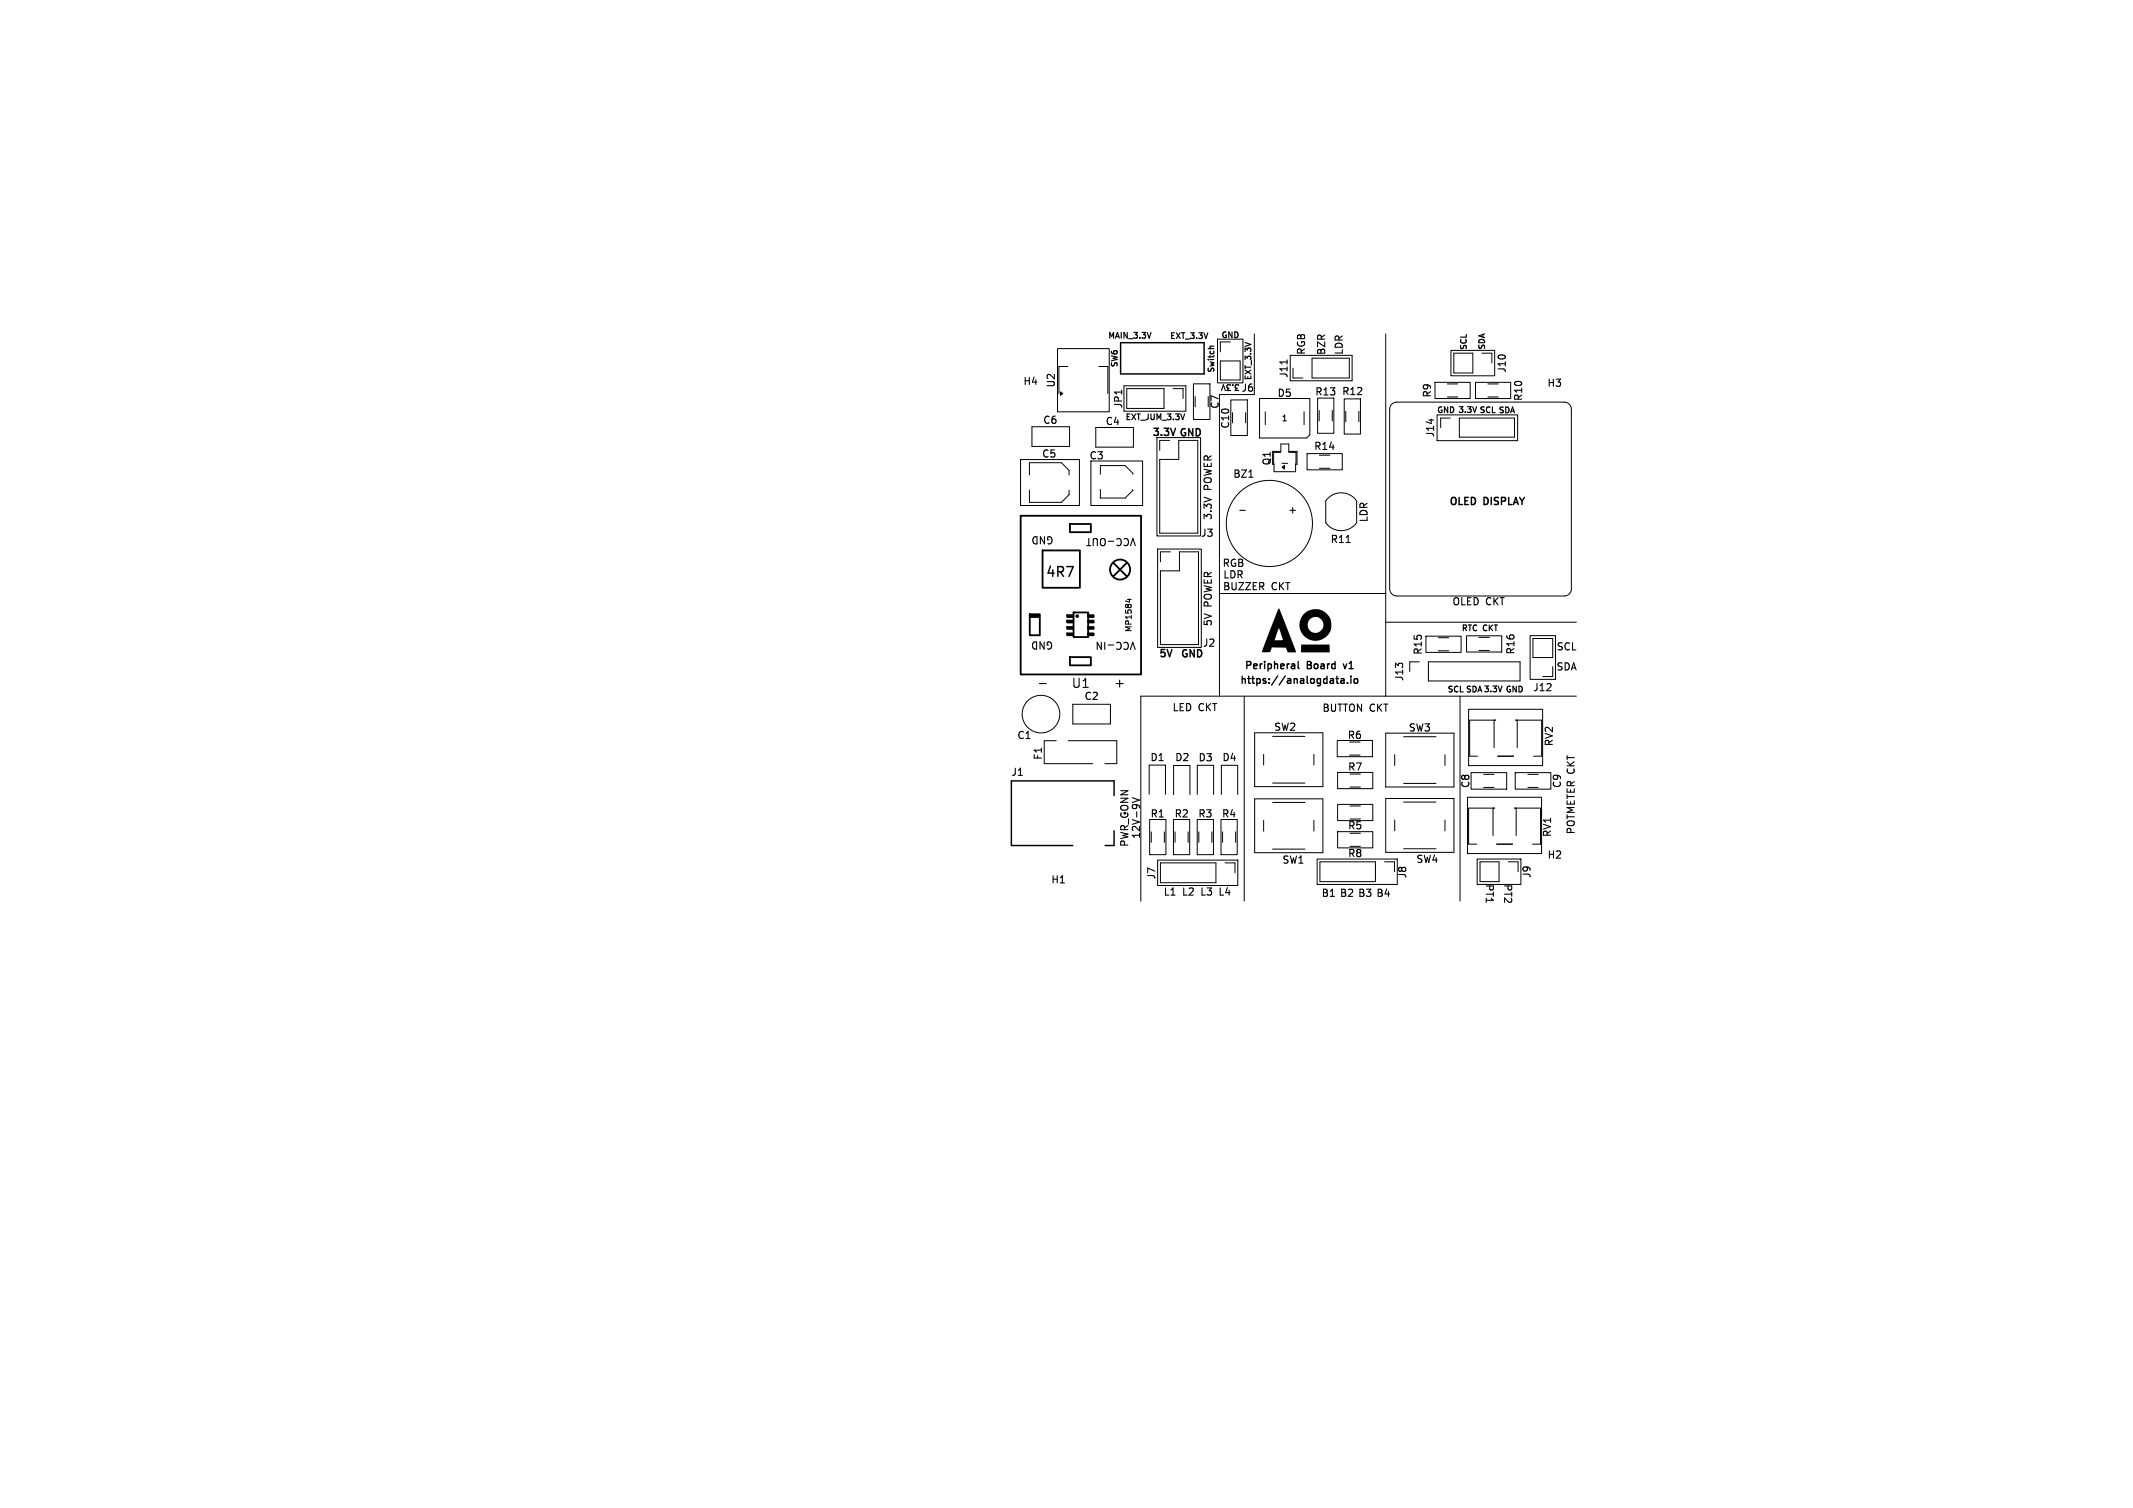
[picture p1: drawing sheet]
<svg xmlns="http://www.w3.org/2000/svg" width="297mm" height="210mm" viewBox="0 0 297 210" stroke-linecap="round" stroke-linejoin="round" font-family="sans-serif">
<defs><g id="words">
<text font-size="1.9" x="145.5" y="80.8">4R7</text>
<g font-size="1.8">
<text x="155" y="96">+</text>
<text x="149.1" y="96">U1</text>
</g>
<g font-size="1.4">
<text x="142.4" y="53.8">H4</text>
<text x="179.5" y="52.7" transform="rotate(-90 179.5 52.7)">J11</text>
<text x="181.9" y="49.5" transform="rotate(-90 181.9 49.5)">RGB</text>
<text x="184.7" y="49.6" transform="rotate(-90 184.7 49.6)">BZR</text>
<text x="187.2" y="49.5" transform="rotate(-90 187.2 49.5)">LDR</text>
<text x="209.9" y="52" transform="rotate(-90 209.9 52)">J10</text>
<text x="145.1" y="59.2">C6</text>
<text x="147.1" y="54.1" transform="rotate(-90 147.1 54.1)">U2</text>
<text x="153.8" y="59.4">C4</text>
<text x="156.5" y="57" transform="rotate(-90 156.5 57)">JP1</text>
<text x="169.9" y="57" transform="rotate(-90 169.9 57)">C7</text>
<text x="171.4" y="59.8" transform="rotate(-90 171.4 59.8)">C10</text>
<text x="172.8" y="54.8">J6</text>
<text x="177.8" y="55.5">D5</text>
<text x="183" y="55.3">R13</text>
<text x="186.8" y="55.2">R12</text>
<text x="199.5" y="55.5" transform="rotate(-90 199.5 55.5)">R9</text>
<text x="212.2" y="56" transform="rotate(-90 212.2 56)">R10</text>
<text x="215.4" y="54.1">H3</text>
<text x="145" y="63.9">C5</text>
<text x="151.6" y="64.2">C3</text>
<text x="160.3" y="61">3.3V GND</text>
<text x="177.1" y="64.9" transform="rotate(-90 177.1 64.9)">Q1</text>
<text x="182.9" y="62.9">R14</text>
<text x="199.9" y="61" transform="rotate(-90 199.9 61)">J14</text>
<text x="168.9" y="68.3" transform="rotate(-90 168.9 68.3)">POWER</text>
<text x="171.6" y="66.7">BZ1</text>
<text x="179.3" y="71.7">+</text>
<text x="201.8" y="70.4">OLED</text>
<text x="206.7" y="70.4">DISPLAY</text>
<text x="146.8" y="74.5" transform="rotate(-180 146.8 74.5)">GND</text>
<text x="158.3" y="74.7" transform="rotate(-180 158.3 74.7)">VCC-OUT</text>
<text x="167.1" y="75">J3</text>
<text x="168.9" y="72.5" transform="rotate(-90 168.9 72.5)">3.3V</text>
<text x="185.2" y="75.8">R11</text>
<text x="190.6" y="72.8" transform="rotate(-90 190.6 72.8)">LDR</text>
<text x="170.1" y="79.1">RGB</text>
<text x="170.2" y="82.4">BUZZER</text>
<text x="170.2" y="80.8">LDR</text>
<text x="177.1" y="82.4">CKT</text>
<text x="146.7" y="89.1" transform="rotate(-180 146.7 89.1)">GND</text>
<text x="158.3" y="89.2" transform="rotate(-180 158.3 89.2)">VCC-IN</text>
<text x="168.9" y="87.3" transform="rotate(-90 168.9 87.3)">5V</text>
<text x="168.9" y="84.5" transform="rotate(-90 168.9 84.5)">POWER</text>
<text x="202.1" y="84.5">OLED</text>
<text x="206.9" y="84.5">CKT</text>
<text x="161.3" y="91.8">5V</text>
<text x="164.3" y="91.8">GND</text>
<text x="167.4" y="90.3">J2</text>
<text x="172.6" y="95.3">https://analogdata.io</text>
<text x="173.3" y="93.3">Peripheral</text>
<text x="182" y="93.3">Board</text>
<text x="187.5" y="93.3">v1</text>
<text x="195.6" y="95" transform="rotate(-90 195.6 95)">J13</text>
<text x="198.2" y="91.3" transform="rotate(-90 198.2 91.3)">R15</text>
<text x="211.1" y="91.3" transform="rotate(-90 211.1 91.3)">R16</text>
<text x="216.6" y="93.6">SDA</text>
<text x="216.6" y="90.8">SCL</text>
<text x="150.9" y="97.7">C2</text>
<text x="163.2" y="99.3">LED</text>
<text x="166.9" y="99.3">CKT</text>
<text x="177.3" y="102">SW2</text>
<text x="184" y="99.3">BUTTON CKT</text>
<text x="213.4" y="96.5">J12</text>
<text x="141.5" y="103.1">C1</text>
<text x="145.3" y="105.9" transform="rotate(-90 145.3 105.9)">F1</text>
<text x="160.1" y="106.2">D1</text>
<text x="163.5" y="106.2">D2</text>
<text x="166.8" y="106.2">D3</text>
<text x="170.1" y="106.2">D4</text>
<text x="187.5" y="103.1">R6</text>
<text x="187.6" y="107.5">R7</text>
<text x="196.1" y="102.1">SW3</text>
<text x="216.4" y="104" transform="rotate(-90 216.4 104)">RV2</text>
<text x="140.7" y="108.3">J1</text>
<text x="204.8" y="109.9" transform="rotate(-90 204.8 109.9)">C8</text>
<text x="217.6" y="109.9" transform="rotate(-90 217.6 109.9)">C9</text>
<text x="157.3" y="118" transform="rotate(-90 157.3 118)">PWR_CONN</text>
<text x="158.9" y="116.9" transform="rotate(-90 158.9 116.9)">12V-9V</text>
<text x="160.1" y="114">R1</text>
<text x="163.4" y="114">R2</text>
<text x="166.7" y="114">R3</text>
<text x="170" y="114">R4</text>
<text x="187.6" y="115.7">R5</text>
<text x="187.6" y="119.6">R8</text>
<text x="215.4" y="119.8">H2</text>
<text x="216.2" y="116.7" transform="rotate(-90 216.2 116.7)">RV1</text>
<text x="219.5" y="116.3" transform="rotate(-90 219.5 116.3)">POTMETER CKT</text>
<text x="146.3" y="123.2">H1</text>
<text x="161.1" y="122.6" transform="rotate(-90 161.1 122.6)">J7</text>
<text x="161.9" y="124.9">L1</text>
<text x="164.5" y="124.9">L2</text>
<text x="167" y="124.9">L3</text>
<text x="169.5" y="124.9">L4</text>
<text x="178.5" y="120.5">SW1</text>
<text x="183.9" y="125.1">B1 B2 B3 B4</text>
<text x="196" y="122.4" transform="rotate(-90 196 122.4)">J8</text>
<text x="197.1" y="120.4">SW4</text>
<text x="206.7" y="123" transform="rotate(90 206.7 123)">PT1</text>
<text x="209.2" y="123" transform="rotate(90 209.2 123)">PT2</text>
<text x="213.3" y="122.4" transform="rotate(-90 213.3 122.4)">J9</text>
</g>
<g font-size="1.1">
<text x="154.2" y="47.2">MAIN_3.3V</text>
<text x="162.8" y="47.3">EXT_3.3V</text>
<text x="170" y="47.1">GND</text>
<text x="156" y="51.3" transform="rotate(-90 156 51.3)">SW6</text>
<text x="169.1" y="52" transform="rotate(-90 169.1 52)">Switch</text>
<text x="172.7" y="53.5" transform="rotate(-180 172.7 53.5)">3.3V</text>
<text x="174.3" y="53" transform="rotate(-90 174.3 53)">EXT_3.3V</text>
<text x="204.4" y="48.9" transform="rotate(-90 204.4 48.9)">SCL</text>
<text x="207" y="48.8" transform="rotate(-90 207 48.8)">SDA</text>
<text x="156.6" y="58.6">EXT_JUM_3.3V</text>
<text x="178.4" y="58.9">1</text>
<text x="200" y="57.7">GND 3.3V SCL SDA</text>
<text x="157.8" y="88.1" transform="rotate(-90 157.8 88.1)">MP1584</text>
<text x="203.4" y="88.1">RTC</text>
<text x="206.5" y="88.1">CKT</text>
<text x="201.4" y="96.6">SCL SDA3.3V GND</text>
</g>
</g></defs>
<g fill="none" stroke="#000" stroke-width=".14">
<path d="M143.7 59.4h5.2v2.8h-5.2zM147.2 48.6h7.2v8.8h-7.2zM148.7 51h-1.3v3.8M152.6 59.5h5.2v2.8h-5.2zM153 51h1.3v3.8M156.5 53.7h8.6v3.6h-8.6zM156.9 54.1h5.2v2.8h-5.2zM163.3 54.1h1.4v1.4M166.2 53.5h2.3v4.9h-2.3zM166.4 55.2v1.4M168.2 55.2v1.4M169.5 47.2h3.6v6.1h-3.6z"/>
<path d="M169.9 50.3h2.8v2.6h-2.8zM171.3 47.6h-1.4v1.4M171.4 55.7h2.3v5h-2.3zM173.4 57.5v1.4M174.7 46.5v8.5h-4.9v41.9M175.4 55.5h7v5l-.5 .5h-6.5zM176.2 57.3v1.8M179.6 49.5h8.7v3.5h-8.7zM180 51.3v1.3h1.4M181.6 57.3v1.8M182.7 49.9h5.2v2.7h-5.2zM183.5 55.4h2.2v4.9h-2.2z"/>
<path d="M183.7 57.2v1.4M185.5 57.2v1.4M187.2 55.6h2.2v4.9h-2.2zM187.4 57.3v1.4M189.2 57.3v1.4M193 46.5v50.5M193.8 56.3l.3-.2 .4-.1h23.3a1 1 0 0 1 1 1v25a1 1 0 0 1-1 1h-23.3a1 1 0 0 1-1-1v-25l.1-.3zM199.8 53.2h4.9v2.3h-4.9zM200.1 57.8h11.2v3.6h-11.2zM201.5 53.5h1.5M201.5 55.3h1.5M201.9 58.2h-1.3v1.4"/>
<path d="M202 48.8h6.1v3.5h-6.1zM202.4 49.2h2.7v2.7h-2.7zM203.2 58.2h7.7v2.7h-7.7zM205.4 53.2h4.9v2.3h-4.9zM206.3 49.2h1.4v1.4M207.2 53.5h1.4M207.2 55.3h1.4M142.1 64h8.2v6.4h-8.2zM143.3 66.1v-1.7h4.5l1.1 1.1v.6M143.3 68.3v1.7h4.5l1.1-1.1v-.6M151.9 64.2h7.2v6.2h-7.2zM153.2 66v-1.2h3.5l1 1.1v.1"/>
<path d="M153.2 68.2v1.2h3.5l1-1.1v-.1M161.1 60.9h6.1v13.7h-6.1zM161.2 76.5h6.1v13.7h-6.1zM161.5 61.3v1.4M161.6 79.5h2.6v-2.6h2.7v12.9h-5.3zM163 76.9h-1.4v1.3M164.1 61.3h2.7v13h-5.3v-10.3h2.6zM177.2 62.9h1.2v-1.1h1.1v1.1h1.1v1.8h-.2v1h-3v-1M177.3 63h1M178.5 64.5h.8M179.5 63h1l-.1 1.5M182 63.2h4.9v2.2h-4.9z"/>
<path d="M183.7 63.4h1.5M183.7 65.2h1.5M188.9 69.7a2.62 2.62 0 0 0-4.3 0v3.1a2.65 2.65 0 0 0 4.3 0v-3M149.4 98.1h5.2v2.7h-5.2zM157 83.5h.5M157.3 83.4v.5M169.8 82.7h23.2M173.3 97v28.5M193 86.7h26.5M197.6 92.2h-1.3v1.3M198.5 88.6h4.9v2.3h-4.9zM198.9 92.2h12.8v2.6h-12.8z"/>
<path d="M200.3 88.8h1.4M200.3 90.6h1.4M203.3 97v28.5M204.2 88.5h4.9v2.3h-4.9zM204.5 98.8h10.3v7.8h-10.3zM205.9 88.8h1.5M205.9 90.6h1.5M213.1 88.5h3.5v6.1h-3.5zM213.4 88.9h2.8v2.7h-2.8zM216.2 92.8v1.4h-1.4M219.5 97h-60.7v28.5M147.1 103.2h-1.7v3.2h6.8"/>
<path d="M148.7 103.2h6.8v3.2h-1.7M160 110.6v-4h2.3v4M160.1 114.1h2.2v4.9h-2.2zM160.3 115.8v1.5M161.2 119.8h11.1v3.5h-11.1zM162.1 115.8v1.5M163.4 114.1h2.3v4.9h-2.3zM163.4 110.7v-4.1h2.3v4.1M163.6 115.8v1.5M165.4 115.8v1.5M166.7 114.1h2.3v4.9h-2.3zM166.7 110.6v-4h2.3v4"/>
<path d="M166.9 115.8v1.5M168.7 115.8v1.5M170 114.1h2.3v4.9h-2.3zM170.1 110.6v-4h2.2v4M170.2 115.8v1.5M172.1 115.8v1.5M174.7 111.3h9.5v7.5h-9.5zM174.7 102.1h9.5v7.5h-9.5zM176 105.1v1.5M176 114.3v1.5M177.2 118.3h4.5M177.2 111.8h4.5"/>
<path d="M177.2 109.1h4.5M177.2 102.6h4.5M183 105.1v1.5M183 114.3v1.5M183.4 119.6h11.2v3.6h-11.2zM186.2 103.1h4.9v2.3h-4.9zM186.3 112h4.8v2.3h-4.8zM186.3 107.6h4.8v2.2h-4.8zM186.3 115.8h4.8v2.3h-4.8zM187.9 105.2h1.5M188 112.2h1.4M188 114.1h1.4"/>
<path d="M188 109.6h1.4M188 117.9h1.4M193 102.1h9.5v7.5h-9.5zM193 111.2h9.5v7.5h-9.5zM194.2 105.1v1.5M194.2 114.2v1.5M195.5 118.2h4.4M195.5 111.7h4.4M195.5 109.1h4.4M195.5 102.6h4.4M201.2 105.1v1.5M201.2 114.2v1.5"/>
<path d="M204.3 111h10.3v7.9h-10.3zM204.8 107.6h5v2.3h-5zM205.7 119.6h6.1v3.6h-6.1zM206.6 107.8h1.4M206.6 109.7h1.4M207.9 112.5v3.9M208 100.3v3.8M208.1 112.5h-3.6v5.1h1.1M208.3 100.3h-3.7v5h1.2M208.4 117.6h2.2M208.5 105.3h2.3M210.9 112.5h3.6v5.1h-1.1"/>
<path d="M211 107.6h4.9v2.3h-4.9zM211 100.3h3.7v5h-1.2M211.1 112.5v3.9M211.3 100.3v3.8M212.8 107.8h1.4M212.8 109.7h1.4M161.6 120.2h7.7v2.7h-7.7zM170.6 120.2h1.4v1.4M183.8 120h7.7v2.8h-7.7zM192.8 120h1.4v1.4M206.1 120h2.6v2.8h-2.6zM210 120h1.4v1.4"/>
<circle cx="176.7" cy="72.9" r="6"/>
<circle cx="144.9" cy="99.4" r="2.62"/>
</g>
<path d="M180.8 92.1v.9l.1 .1M186.7 94.5h.4l.1 .7M187.2 94.7l-.4 .1-.1 .1 .1 .3 .4-.1M187.6 95.1v.1M188.1 94.2v.1M188.1 94.5v.7M188.6 94.6l.1-.1 .3 .1 .1 .4-.1 .1-.3 .1-.1-.1z" fill="none" stroke="#000" stroke-width=".19"/>
<path d="M156.2 54.3v.6M179.2 50.1v.6M151.3 76h.6M172.6 71.1h.8M173.9 66.5h.6M187.4 75.6h.6M144.7 95.2h1M152.8 90.4v-1l.5 1M157.7 111.1l1 .3-1 .4" fill="none" stroke="#000" stroke-width=".15"/>
<path d="M154.8 48.9v.3M154.8 49.6l.8 .1M154.8 50.5v.4M155.6 50.1l-.8 .1" fill="none" stroke="#000" stroke-width=".16"/>
<path d="M156 47.7h11.7v4.4h-11.7zM155.1 110.8v-2h-14.3v9h8.6M155.1 115.7v2.1h-1.2" fill="none" stroke="#000" stroke-width=".2"/>
<path d="M147.7 54.6l.3 .2-.3 .3zM178.5 65.1l.3-.3v.5z" fill="#000" stroke="#000" stroke-width=".14"/>
<path d="M178 84.8l.1-.1 .1 .3 2.3 5.9h-1.2l-.2-.7h-2l-.2 .6h-1.2l.6-1.6 2.3-.1-.5-1.6-.6 1.7h-1.2zM181.5 85.6a2.24 2.24 0 0 1 3.5 .2 2.24 2.24 0 0 1-1.1 3.4 2.24 2.24 0 0 1-3-2.1h1.2a1.11 1.11 0 0 0 1.6 .9 1.11 1.11 0 0 0 .2-1.8 1.11 1.11 0 0 0-1.8 .6v.3h-1.2a2.25 2.25 0 0 1 .6-1.5zM181.2 89.8h3.9l.1 1.1h-4.1z" fill="#000"/>
<g fill="none" stroke="#000" stroke-width=".25">
<path d="M142.1 71.8h16.8v22.1h-16.8zM145.2 76.7h5.2v5.2h-5.2zM149 73h2.9v1.1h-2.9zM155 78.4l1.9 1.9M156.8 78.4l-1.7 1.8M143.4 85.5h1.4v3h-1.4zM143.4 85.7h1.3v.2h-1.3zM148.6 85.7h.8v.2h-.8zM148.6 86.4h.8v.3h-.8zM148.6 87.3h.8v.3h-.8zM148.6 88.2h.8v.3h-.8zM149 91.5h2.9v1.2h-2.9z"/>
<path d="M149.5 85.3h2v3.4h-2zM151.5 85.7h.8v.2h-.8zM151.5 86.4h.8v.3h-.8zM151.5 87.3h.8v.3h-.8zM151.5 88.2h.8v.3h-.8z"/>
<circle cx="156" cy="79.3" r="1.4"/>
<circle cx="150" cy="85.8" r=".13"/>
</g>
<use href="#words"/>
</svg>
